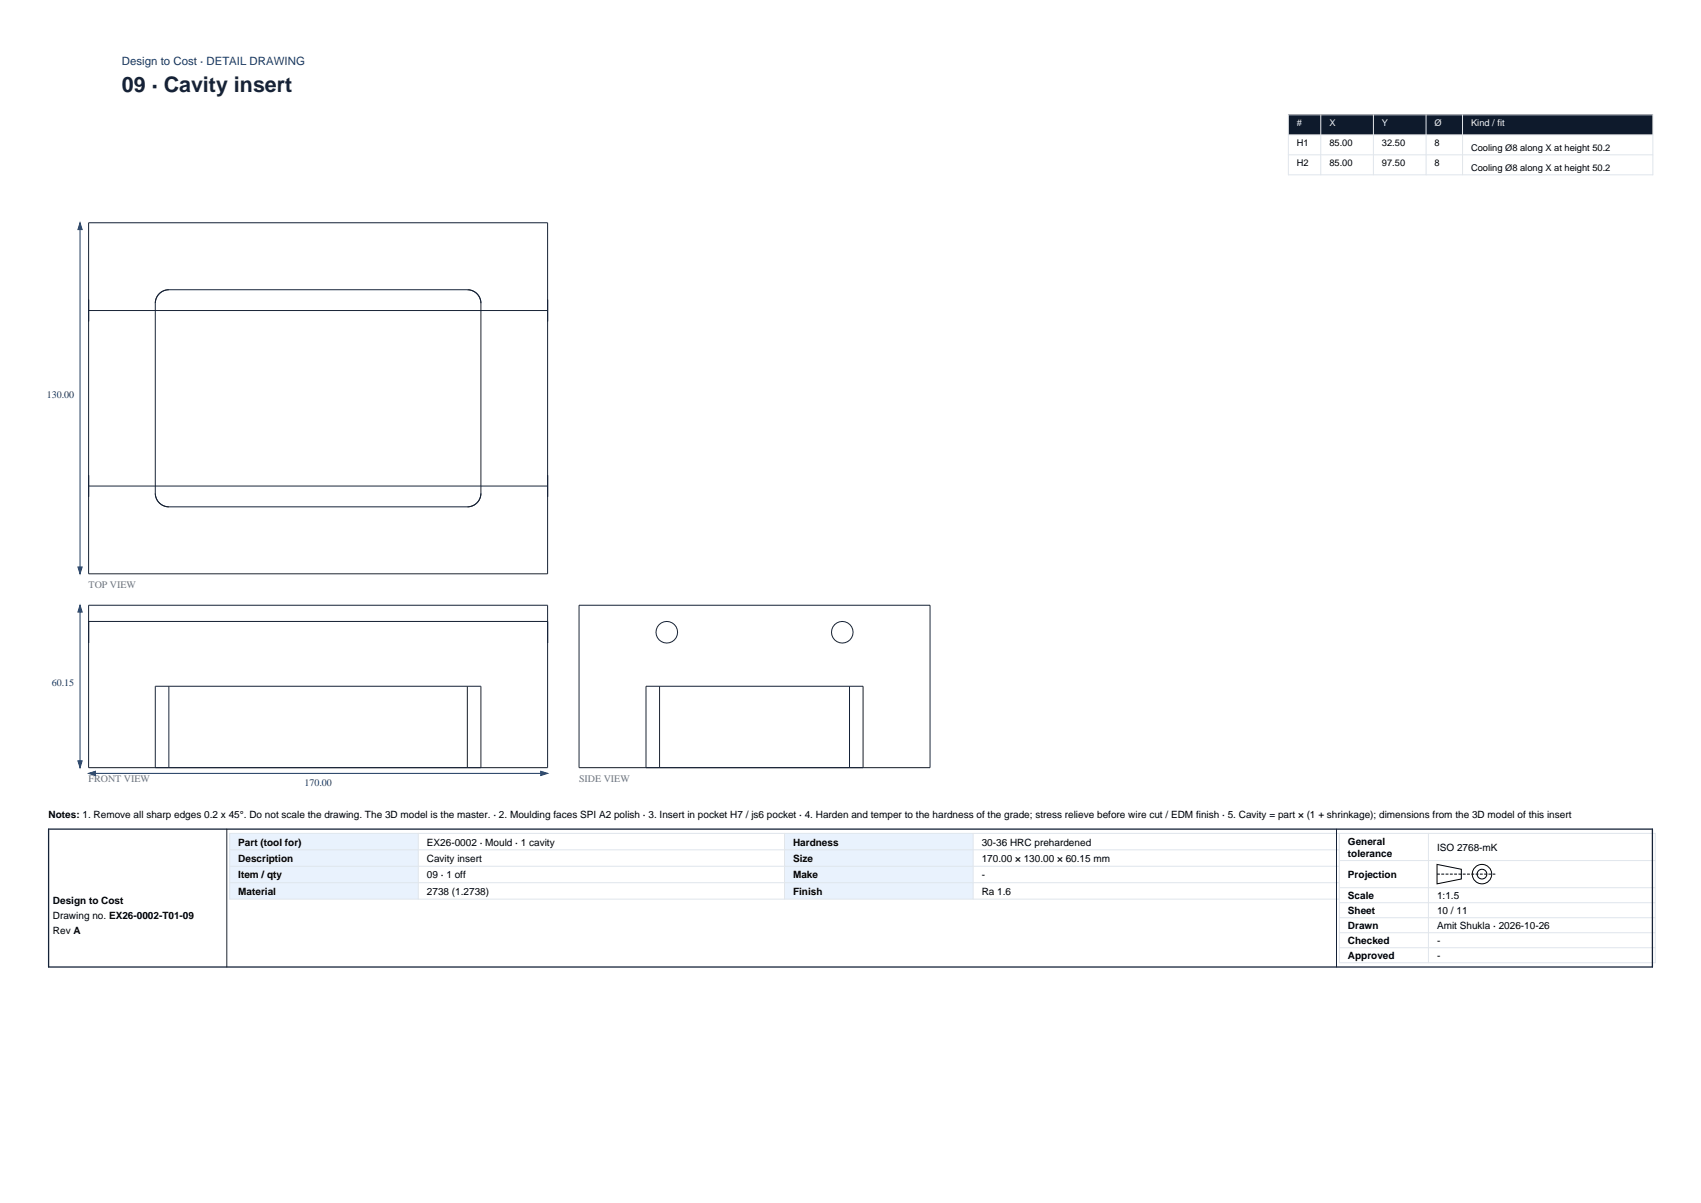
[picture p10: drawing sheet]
<svg xmlns="http://www.w3.org/2000/svg" width="420mm" height="297mm" viewBox="0 0 420 297" stroke-linecap="round" stroke-linejoin="round" font-family="sans-serif">
<defs><g id="words">
<text font-size="5.3" fill="#152238" x="30.1" y="22.7">09 · Cavity insert</text>
<text font-size="2.8" fill="#123a6b" x="30.1" y="16">Design to Cost · DETAIL DRAWING</text>
<g font-size="2.5" fill="#123a6b">
<text x="11.6" y="98.3">130.00</text>
<text x="12.8" y="169.5">60.15</text>
<text x="75.1" y="194.1">170.00</text>
</g>
<g font-size="2.5" fill="#6b7683">
<text x="21.9" y="145.2">TOP VIEW</text>
<text x="21.9" y="193.1">FRONT VIEW</text>
<text x="143" y="193.1">SIDE VIEW</text>
</g>
<g font-size="2.5">
<text x="12" y="201.9">Notes: 1. Remove all sharp edges 0.2 x 45°. Do not scale the drawing. The 3D model is the master. · 2. Moulding faces SPI A2 polish · 3. Insert in pocket H7 / js6 pocket · 4. Harden and temper to the hardness of the grade; stress relieve before wire cut / EDM finish · 5. Cavity = part × (1 + shrinkage); dimensions from the 3D model of this insert</text>
<text x="58.8" y="208.8">Part (tool for)</text>
<text x="105.4" y="208.8">EX26-0002 · Mould · 1 cavity</text>
<text x="195.8" y="208.8">Hardness</text>
<text x="242.4" y="208.8">30-36 HRC prehardened</text>
<text x="332.8" y="208.6">General</text>
<text x="58.8" y="212.8">Description</text>
<text x="105.4" y="212.8">Cavity insert</text>
<text x="195.8" y="212.8">Size</text>
<text x="242.4" y="212.8">170.00 × 130.00 × 60.15 mm</text>
<text x="332.8" y="211.6">tolerance</text>
<text x="354.8" y="210.1">ISO 2768-mK</text>
<text x="58.8" y="216.9">Item / qty</text>
<text x="58.8" y="220.9">Material</text>
<text x="105.4" y="216.9">09 · 1 off</text>
<text x="105.4" y="220.9">2738 (1.2738)</text>
<text x="195.8" y="216.9">Make</text>
<text x="195.8" y="220.9">Finish</text>
<text x="242.4" y="216.9">-</text>
<text x="242.4" y="220.9">Ra 1.6</text>
<text x="332.8" y="216.8">Projection</text>
<text x="332.8" y="222">Scale</text>
<text x="354.8" y="222">1:1.5</text>
<text x="13.1" y="223.3">Design to Cost</text>
<text x="13.1" y="227">Drawing no. EX26-0002-T01-09</text>
<text x="332.8" y="225.7">Sheet</text>
<text x="354.8" y="225.7">10 / 11</text>
<text x="13.1" y="230.7">Rev A</text>
<text x="332.8" y="229.4">Drawn</text>
<text x="332.8" y="233.1">Checked</text>
<text x="354.8" y="229.4">Amit Shukla · 2026-10-26</text>
<text x="354.8" y="233.1">-</text>
<text x="332.8" y="236.8">Approved</text>
<text x="354.8" y="236.8">-</text>
</g>
<g font-size="2.3" fill="#eef4fb">
<text x="320.2" y="31">#</text>
<text x="328.2" y="31">X</text>
<text x="341.2" y="31">Y</text>
<text x="354.2" y="31">Ø</text>
<text x="363.2" y="31">Kind / fit</text>
</g>
<g font-size="2.3">
<text x="320.2" y="35.9">H1</text>
<text x="328.2" y="35.9">85.00</text>
<text x="341.2" y="35.9">32.50</text>
<text x="354.2" y="35.9">8</text>
<text x="320.2" y="40.9">H2</text>
<text x="328.2" y="40.9">85.00</text>
<text x="341.2" y="40.9">97.50</text>
<text x="354.2" y="40.9">8</text>
<text x="363.2" y="37.3">Cooling Ø8 along X at height 50.2</text>
<text x="363.2" y="42.3">Cooling Ø8 along X at height 50.2</text>
</g>
</g></defs>
<g fill="none" stroke="#152238" stroke-width=".25">
<path d="M21.9 55h113.3v86.7h-113.3zM21.9 74v5.3zM21.9 76.7h113.3M39.3 72.5l1.1-.7 1.3-.3h73.7a3.4 3.4 0 0 1 3.3 3.4v46.9a3.4 3.4 0 0 1-3.3 3.3h-73.7a3.4 3.4 0 0 1-3.4-3.3v-46.9l.3-1.3zM135.2 74v5.3zM21.9 117.3v5.4zM21.9 120h113.3M135.2 117.3v5.4zM21.9 153.4v5.4zM21.9 149.4h113.3v40.1h-113.3zM21.9 153.4h113.3M135.2 153.4v5.4z"/>
<path d="M143 149.4h86.6v40.1h-86.6zM38.3 169.4h3.4v20.1h-3.4zM41.7 169.4h73.7M115.4 169.4h3.3v20.1h-3.3zM159.5 169.4h3.4v20.1h-3.4zM162.9 169.4h46.9M209.8 169.4h3.3v20.1h-3.3z"/>
<circle cx="164.6" cy="156.1" r="2.67"/>
<circle cx="208" cy="156.1" r="2.67"/>
</g>
<path d="M19.8 55v86.7M19.8 149.4v40.1M21.9 190.9h113.3" fill="none" stroke="#123a6b" stroke-width=".25"/>
<g fill="#123a6b" stroke="#123a6b" stroke-width=".25">
<path d="M21.9 190.9l1.7-.5v1.1z"/>
<path d="M133.5 190.4l1.7 .5-1.7 .6z"/>
<path d="M19.2 187.8h1.1l-.5 1.7z"/>
<path d="M19.8 149.4l.5 1.7h-1.1z"/>
<path d="M19.2 140h1.1l-.5 1.7z"/>
<path d="M19.8 55l.5 1.7h-1.1z"/>
</g>
<path d="M318.1 28.3h90v5h-90z" fill-rule="evenodd" fill="#0e1a2c"/>
<path d="M318.1 28.3h90v14.9h-90zM318.1 33.3h90M318.1 38.2h90M326.1 28.3v14.9M339.1 28.3v14.9M352.1 28.3v14.9M361.1 28.3v14.9" fill="none" stroke="#dfe5ec" stroke-width=".25"/>
<g fill="#e9f2fd">
<path d="M56.7 205.8h46.6v16.2h-46.6z" fill-rule="evenodd"/>
<path d="M193.7 205.8h46.6v16.2h-46.6z" fill-rule="evenodd"/>
</g>
<g fill="none" stroke="#dfe5ec" stroke-width=".25">
<path d="M56.7 209.8h274M56.7 213.9h274M56.7 217.9h274M103.3 205.8v16.2M193.7 205.8v16.2M240.3 205.8v16.2M330.7 205.8v31.9h78v-31.9h-352v16.2h274M330.7 212.5h78M330.7 219.2h78M352.7 205.8v31.9M330.7 222.9h78M330.7 226.6h78"/>
<path d="M330.7 230.3h78M330.7 234h78"/>
</g>
<g fill="none" stroke="#000" stroke-width=".25">
<path d="M354.8 213.4l6 1.2v2.4l-6 1.2z"/>
<circle cx="365.9" cy="215.8" r="2.4"/>
<circle cx="365.9" cy="215.8" r="1.2"/>
</g>
<path d="M354.8 215.8h14.4" fill="none" stroke="#000" stroke-width=".25" stroke-dasharray=".7 .4" stroke-linecap="butt"/>
<path d="M12 204.7h396v34h-396z" fill="none" stroke="#152238" stroke-width=".32"/>
<path d="M56 204.7v34M330 204.7v34" fill="none" stroke="#152238" stroke-width=".25"/>
<use href="#words"/>
</svg>
